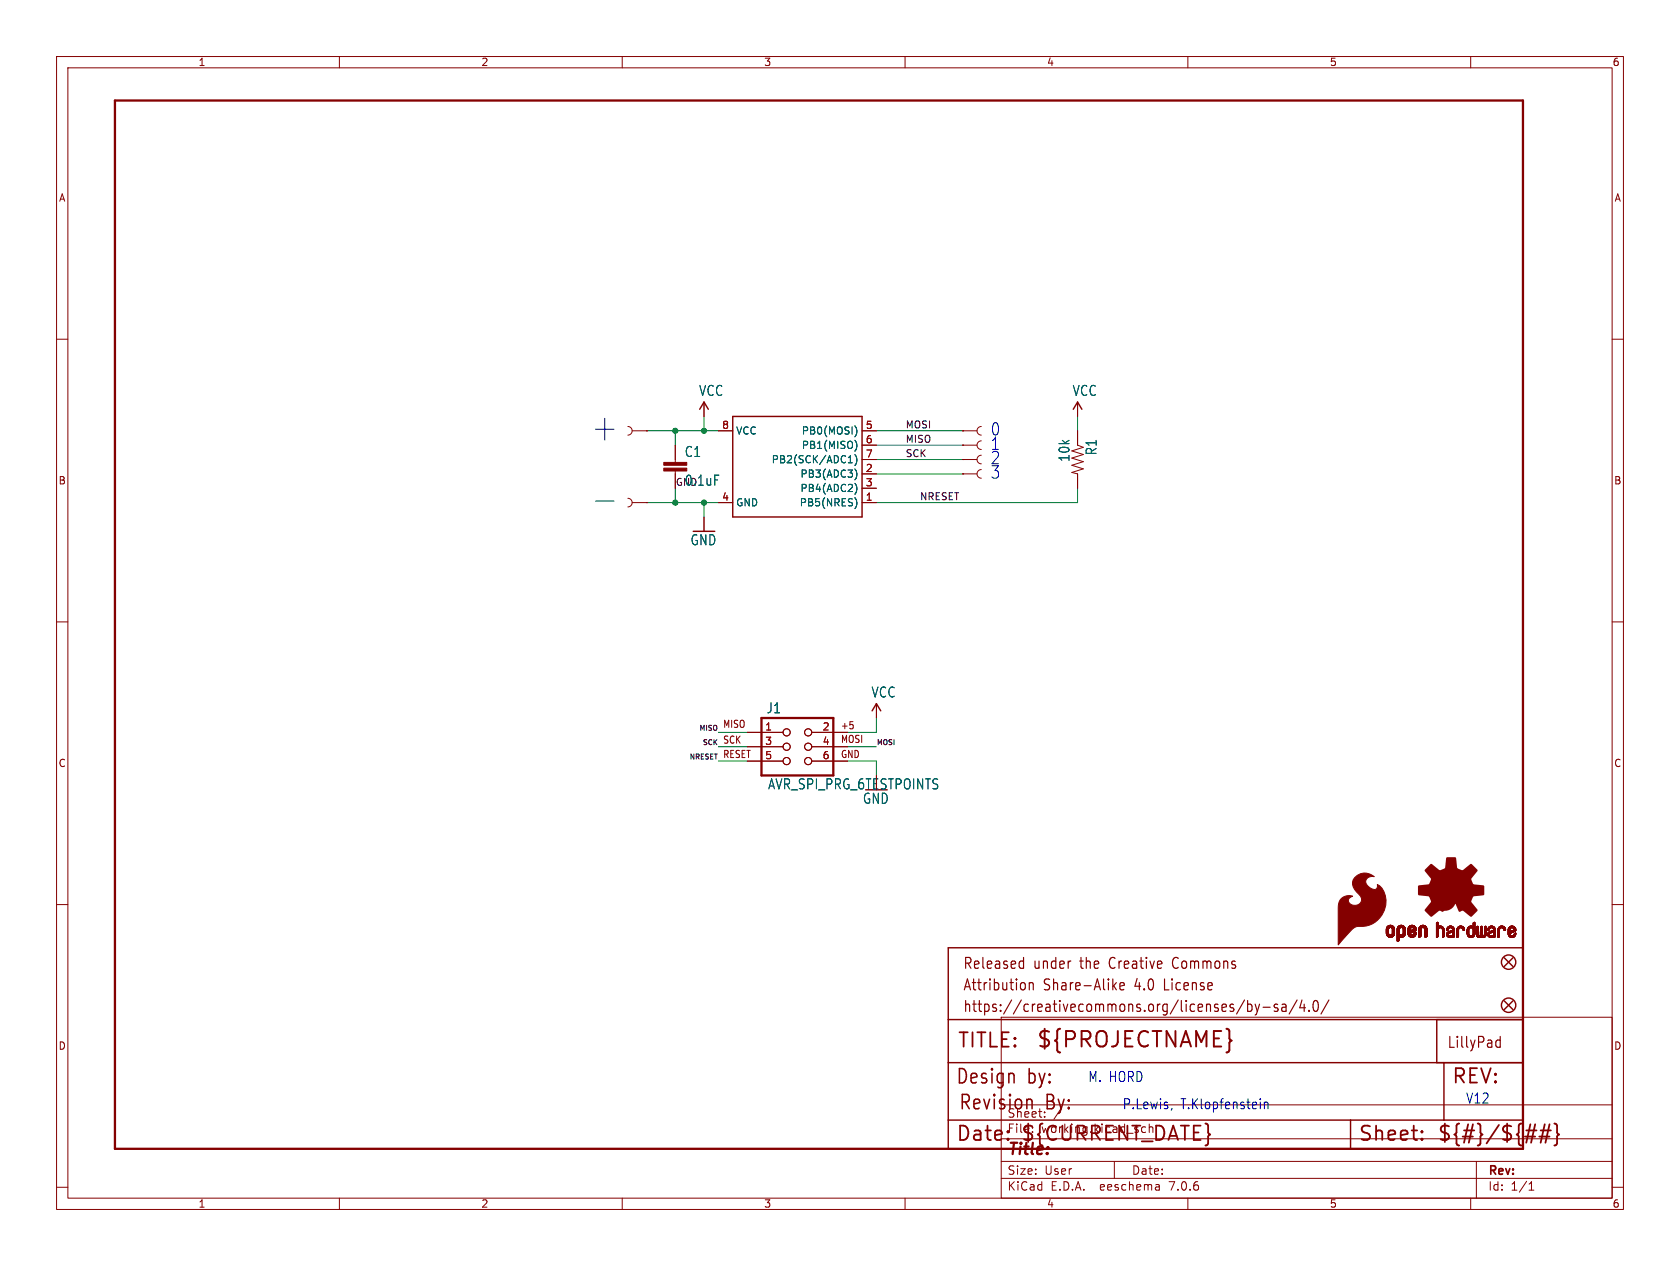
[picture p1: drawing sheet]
<svg xmlns="http://www.w3.org/2000/svg" width="297mm" height="224mm" viewBox="0 0 297 224" stroke-linecap="round" stroke-linejoin="round" font-family="sans-serif">
<defs><g id="words">
<text font-size="7.1" fill="#0000c2" x="104.1" y="78.5">+</text>
<text font-size="3.8" fill="#840000" x="183.1" y="185.7">${PROJECTNAME}</text>
<g font-size="3.5" fill="#840000">
<text x="169.2" y="185.7">TITLE:</text>
<text x="168.9" y="192.1">Design</text>
<text x="169.4" y="196.6">Revision</text>
<text x="181.6" y="192.1">by:</text>
<text x="184.8" y="196.6">By:</text>
<text x="256.5" y="192.1">REV:</text>
<text x="168.9" y="202.2">Date:</text>
<text x="180.3" y="202.2">${CURRENT_DATE}</text>
<text x="240" y="202.2">Sheet:</text>
<text x="254" y="202.2">${#}/${##}</text>
</g>
<g font-size="3" fill="#0000c2">
<text x="175" y="77.2">0</text>
<text x="175" y="82.3">2</text>
<text x="175" y="79.8">1</text>
<text x="175" y="84.8">3</text>
</g>
<text font-size="2.8" fill="#840000" x="178" y="204.8">Title:</text>
<g font-size="2.7" fill="#840000">
<text x="170.2" y="171.7">Released</text>
<text x="182.7" y="171.7">under</text>
<text x="191.1" y="171.7">the</text>
<text x="196.5" y="171.7">Creative</text>
<text x="208" y="171.7">Commons</text>
<text x="170.2" y="175.5">Attribution</text>
<text x="170.2" y="179.3">https://creativecommons.org/licenses/by-sa/4.0/</text>
<text x="184.5" y="175.5">Share-Alike</text>
<text x="200.8" y="175.5">4.0</text>
<text x="206.2" y="175.5">License</text>
<text x="255.8" y="185.6">LillyPad</text>
</g>
<g font-size="2.5" fill="#006464">
<text x="123.5" y="70.2">VCC</text>
<text x="189.5" y="70.2">VCC</text>
<text x="121" y="81">C1</text>
<text x="189.3" y="81.8" transform="rotate(-90 189.3 81.8)">10k</text>
<text x="194.1" y="80.6" transform="rotate(-90 194.1 80.6)">R1</text>
<text x="121" y="86.1">0.1uF</text>
<text x="122" y="96.7">GND</text>
<text x="154" y="123.6">VCC</text>
<text x="135.4" y="126.4">J1</text>
<text x="152.5" y="142.4">GND</text>
</g>
<text font-size="2.5" fill="#840000" x="135.7" y="139.8">AVR_SPI_PRG_6TESTPOINTS</text>
<g font-size="2.5" fill="#0000c2">
<text x="192.3" y="191.5">M. HORD</text>
<text x="198.4" y="196.3">P.Lewis,</text>
<text x="208.7" y="196.3">T.Klopfenstein</text>
<text x="259.1" y="195.3">V12</text>
</g>
<g font-size="2.1" fill="#840000">
<text x="178" y="197.9">Sheet:</text>
<text x="186.2" y="197.9">/</text>
<text x="178" y="200.6">File:</text>
<text x="184.1" y="200.6">working.kicad_sch</text>
<text x="178" y="208">Size:</text>
<text x="184.7" y="208">User</text>
<text x="200" y="208">Date:</text>
<text x="263" y="208.2">Rev:</text>
<text x="178" y="210.8">KiCad</text>
<text x="185.7" y="210.8">E.D.A.</text>
<text x="194.6" y="210.8">eeschema</text>
<text x="207" y="210.8">7.0.6</text>
<text x="263" y="210.8">Id:</text>
<text x="267.1" y="210.8">1/1</text>
</g>
<g font-size="1.8" fill="#840000">
<text x="35" y="11.9">1</text>
<text x="85" y="11.9">2</text>
<text x="135" y="11.9">3</text>
<text x="185" y="11.9">4</text>
<text x="235" y="11.9">5</text>
<text x="285" y="11.9">6</text>
<text x="10.3" y="35.9">A</text>
<text x="285.3" y="35.9">A</text>
<text x="10.3" y="85.9">B</text>
<text x="285.3" y="85.9">B</text>
<text x="127.7" y="128.9">MISO</text>
<text x="127.7" y="131.7">SCK</text>
<text x="148.6" y="129.2">+5</text>
<text x="148.6" y="131.6">MOSI</text>
<text x="10.3" y="135.9">C</text>
<text x="127.7" y="134.3">RESET</text>
<text x="148.6" y="134.3">GND</text>
<text x="285.3" y="135.9">C</text>
<text x="10.3" y="185.9">D</text>
<text x="285.3" y="185.9">D</text>
<text x="35" y="213.8">1</text>
<text x="85" y="213.8">2</text>
<text x="135" y="213.8">3</text>
<text x="185" y="213.8">4</text>
<text x="235" y="213.8">5</text>
<text x="285" y="213.8">6</text>
</g>
<g font-size="1.8" fill="#a90000">
<text x="127.6" y="75.9">8</text>
<text x="153" y="75.9">5</text>
<text x="153" y="83.6">2</text>
<text x="153" y="78.5">6</text>
<text x="153" y="81">7</text>
<text x="127.6" y="88.6">4</text>
<text x="153" y="88.6">1</text>
<text x="153" y="86.1">3</text>
<text x="135.2" y="129.3">1</text>
<text x="135.2" y="131.8">3</text>
<text x="145.3" y="129.3">2</text>
<text x="145.3" y="131.8">4</text>
<text x="135.2" y="134.4">5</text>
<text x="145.3" y="134.4">6</text>
</g>
<g font-size="1.8" fill="#006464">
<text x="130" y="77.1">VCC</text>
<text x="141.6" y="77.1">PB0(MOSI)</text>
<text x="136.3" y="82.1">PB2(SCK/ADC1)</text>
<text x="141.6" y="79.6">PB1(MISO)</text>
<text x="130" y="89.8">GND</text>
<text x="141.3" y="89.8">PB5(NRES)</text>
<text x="141.4" y="84.7">PB3(ADC3)</text>
<text x="141.4" y="87.2">PB4(ADC2)</text>
</g>
<g font-size="1.7" fill="#0f0f0f">
<text x="160" y="75.9">MOSI</text>
<text x="160" y="78.4">MISO</text>
<text x="160" y="80.9">SCK</text>
<text x="162.6" y="88.6">NRESET</text>
</g>
<text font-size="1.7" fill="#006464" x="119.4" y="86">GND</text>
<g font-size="1.2" fill="#0f0f0f">
<text x="123.5" y="129.3">MISO</text>
<text x="124.1" y="131.8">SCK</text>
<text x="154.9" y="131.8">MOSI</text>
<text x="121.8" y="134.4">NRESET</text>
</g>
</g></defs>
<g fill="none" stroke="#840000" stroke-width=".18">
<path d="M10 10h277v203.9h-277zM12 12h273v199.9h-273zM60 10v2M110 10v2M160 10v2M210 10v2M260 10v2M10 60h2M285 60h2M111 75.4a.76 .76 0 0 1 .8 .8 .76 .76 0 0 1-.8 .8M111.8 76.2h2.5M114.3 76.2h.1"/>
<path d="M119.4 78.7v3.1M124.5 71.1v2.6M127 76.2h2.5M152.4 76.2h2.5M152.4 78.7h2.5M170.2 76.2h.1M170.2 78.7h.1M170.2 76.2h2.5M170.2 78.7h2.5M173.5 75.4a.76 .76 0 0 0-.8 .8 .76 .76 0 0 0 .8 .8M173.5 78a.76 .76 0 0 0-.8 .7 .76 .76 0 0 0 .8 .8M190.5 71.1v2.6"/>
<path d="M190.5 76.2v2.5l1 .4-2 .7 2 .6-2 .6 2 .7-2 .6 2 .6-2 .7 1 .2v2.6M111 88.1a.76 .76 0 0 1 .8 .8 .76 .76 0 0 1-.8 .8M111.8 88.9h2.5M114.3 88.9h.1M119.4 83.3v3.1M124.5 91.4v2.6M127 88.9h2.5M152.4 81.3h2.5M152.4 88.9h2.5M152.4 83.8h2.5M152.4 86.4h2.5M170.2 81.3h.1"/>
<path d="M170.2 83.8h.1M170.2 81.3h2.5M170.2 83.8h2.5M173.5 80.5a.76 .76 0 0 0-.8 .8 .76 .76 0 0 0 .8 .7M173.5 83.1a.76 .76 0 0 0-.8 .7 .76 .76 0 0 0 .8 .8M10 110h2M285 110h2M132.1 129.5h6.3M132.1 132.1h6.3M132.1 134.6h6.3M143.5 129.5h6.4M143.5 132.1h6.4"/>
<path d="M143.5 134.6h6.4M150.8 128.3v.5M154.9 124.5v2.5M10 160h2M285 160h2M177 179.9h108v32h-108zM177 195.4h108M10 210h2M60 211.9v2M110 211.9v2M160 211.9v2M177 208.4h108"/>
<path d="M177 205.4h108M177 201.4h108M197 205.4v3M204.9 209.6l.1 .9M205 210.4l-.2 .1M205 209.9h-.2M210 211.9v2M260 211.9v2M261 205.4v6.5M270.3 210.5h.9M270.3 209.4l.4-.4v1.5M285 210h2"/>
<circle cx="139.1" cy="134.6" r=".63"/>
<circle cx="139.1" cy="132.1" r=".63"/>
<circle cx="139.1" cy="129.5" r=".63"/>
<circle cx="142.9" cy="129.5" r=".63"/>
<circle cx="142.9" cy="134.6" r=".63"/>
<circle cx="142.9" cy="132.1" r=".63"/>
</g>
<path d="M181.8 194.4h.4l.3 .4v1.3" fill="none" stroke="#840000" stroke-width=".27"/>
<g fill="#840000" stroke="#840000" stroke-width=".18">
<path d="M239.5 155.2a2.45 2.45 0 0 1 3.4-.1 1.05 1.05 0 0 0-1.4 .5 1.05 1.05 0 0 0 .7 1.4 .75 .75 0 0 0 1.3-.1v-.5a3.8 3.8 0 0 1 .7 5.5 4.3 4.3 0 0 1-4.2 2 4.8 4.8 0 0 0-2.2 1.8l-1.2 1.4v-6.4a1.93 1.93 0 0 1 2.5-2.2 .81 .81 0 0 0-.7 .9 .81 .81 0 0 0 .9 .7 1.09 1.09 0 0 0 1.3-.6 1.09 1.09 0 0 0-.4-1.3 2.08 2.08 0 0 1-.7-3z"/>
<path d="M117.3 82.8h4.1v.5h-4.1z"/>
<path d="M117.3 81.8h4.1v.5h-4.1z"/>
<path d="M245.1 165.1h.4z"/>
<path d="M245.1 165l.4 .1z"/>
<path d="M245.1 165h.4z"/>
<path d="M245.1 164.9l.4 .1z"/>
<path d="M245.1 164.9h.4z"/>
<path d="M245.1 164.8l.4 .1z"/>
<path d="M245.1 164.8h.4z"/>
<path d="M245.1 164.7l.4 .1z"/>
<path d="M245.1 164.7h.4z"/>
<path d="M245.1 164.6l.4 .1z"/>
<path d="M245.1 164.6h.4z"/>
<path d="M245.1 164.5l.4 .1z"/>
<path d="M245.1 164.5h.4z"/>
<path d="M245.1 164.4l.4 .1z"/>
<path d="M245.1 164.4h.4z"/>
<path d="M245.1 164.3l.4 .1z"/>
<path d="M245.1 165.2h.4z"/>
<path d="M245.1 165.1l.4 .1z"/>
<path d="M245.1 164.3h.4z"/>
<path d="M245.1 165.3h.5z"/>
<path d="M245.1 165.3h.4z"/>
<path d="M245.1 165.2l.4 .1z"/>
<path d="M245.1 164.2l.4 .1z"/>
<path d="M245.1 164.2h.4z"/>
<path d="M245.1 164.2h.5z"/>
<path d="M245.1 164.1l.5 .1z"/>
<path d="M245.1 164.1h.5z"/>
<path d="M245.1 165.4h.6z"/>
<path d="M245.1 165.3l.5 .1z"/>
<path d="M245.1 164.1h.6z"/>
<path d="M245.2 165.4h.5z"/>
<path d="M245.2 164.1h.5z"/>
<path d="M245.2 165.4h1.3z"/>
<path d="M245.2 165.4h.6z"/>
<path d="M245.2 164l1.2 .1z"/>
<path d="M245.2 165.4h1.2z"/>
<path d="M245.2 164h1.2z"/>
<path d="M245.2 165.5h1.2z"/>
<path d="M245.2 165.4l1.2 .1z"/>
<path d="M245.2 163.9l1.2 .1z"/>
<path d="M245.2 163.9h1.2z"/>
<path d="M245.3 165.5l1.1 .1z"/>
<path d="M245.3 165.6h1.1z"/>
<path d="M245.3 163.9h1.1z"/>
<path d="M245.3 165.6h1z"/>
<path d="M245.3 163.9h1z"/>
<path d="M245.3 163.8l1 .1z"/>
<path d="M245.3 163.8h1z"/>
<path d="M245.4 165.6l.9 .1z"/>
<path d="M245.4 163.8h.9z"/>
<path d="M245.4 165.7h.8z"/>
<path d="M245.4 163.8h.8z"/>
<path d="M245.4 163.7l.8 .1z"/>
<path d="M245.5 163.7h.7z"/>
<path d="M245.5 165.7h.7z"/>
<path d="M245.5 165.7h.6z"/>
<path d="M245.5 163.7h.6z"/>
<path d="M245.5 165.7l.6 .1z"/>
<path d="M245.6 163.7h.4z"/>
<path d="M245.6 165.8h.4z"/>
<path d="M245.7 163.7h.3z"/>
<path d="M245.7 165.8h.2z"/>
<path d="M245.7 163.7h.2z"/>
<path d="M245.9 164.1h.6z"/>
<path d="M245.9 165.4h.6z"/>
<path d="M246 165.4h.5z"/>
<path d="M246 164.1h.5z"/>
<path d="M246 165.3l.5 .1z"/>
<path d="M246 165.3h.5z"/>
<path d="M246 164.1l.5 .1z"/>
<path d="M246.1 165.3h.4z"/>
<path d="M246.1 164.2h.4z"/>
<path d="M246.1 165.2l.4 .1z"/>
<path d="M246.1 165.2h.4z"/>
<path d="M246.1 164.3h.4z"/>
<path d="M246.1 164.2l.4 .1z"/>
<path d="M246.1 165.1l.4 .1z"/>
<path d="M246.1 165.1h.4z"/>
<path d="M246.1 165l.4 .1z"/>
<path d="M246.1 165h.4z"/>
<path d="M246.1 164.9l.4 .1z"/>
<path d="M246.1 164.9h.4z"/>
<path d="M246.1 164.8l.4 .1z"/>
<path d="M246.1 164.8h.4z"/>
<path d="M246.1 164.7l.4 .1z"/>
<path d="M246.1 164.7h.4z"/>
<path d="M246.1 164.6l.4 .1z"/>
<path d="M246.1 164.6h.4z"/>
<path d="M246.1 164.5l.4 .1z"/>
<path d="M246.1 164.5h.4z"/>
<path d="M246.1 164.4l.4 .1z"/>
<path d="M246.1 164.4h.4z"/>
<path d="M246.1 164.3l.4 .1z"/>
<path d="M247 166.4h.2z"/>
<path d="M247 166.4h.3z"/>
<path d="M247 166.4h.4z"/>
<path d="M247 166.3l.4 .1z"/>
<path d="M247 166.3h.4z"/>
<path d="M247 166.2l.4 .1z"/>
<path d="M247 166.2h.4z"/>
<path d="M247 166.1l.4 .1z"/>
<path d="M247 166.1h.4z"/>
<path d="M247 166l.4 .1z"/>
<path d="M247 166h.4z"/>
<path d="M247 165.9l.4 .1z"/>
<path d="M247 165.9h.4z"/>
<path d="M247 165.8l.4 .1z"/>
<path d="M247 165.8h.4z"/>
<path d="M247 165.7l.4 .1z"/>
<path d="M247 165.7h1z"/>
<path d="M247 165.7h1.1z"/>
<path d="M247 165.7h1.2z"/>
<path d="M247 165.6l1.2 .1z"/>
<path d="M247 165.6h1.2z"/>
<path d="M247 165.6h1.3z"/>
<path d="M247 165.5l1.3 .1z"/>
<path d="M247 165.5h1.3z"/>
<path d="M247 165.4l1.3 .1z"/>
<path d="M247 165.4h1.4z"/>
<path d="M247 165.4h.7z"/>
<path d="M247 165.4h.6z"/>
<path d="M247 165.3l.6 .1z"/>
<path d="M247 165.3h.5z"/>
<path d="M247 165.2l.5 .1z"/>
<path d="M247 165.2h.4z"/>
<path d="M247 165.1l.4 .1z"/>
<path d="M247 165.1h.4z"/>
<path d="M247 165l.4 .1z"/>
<path d="M247 165h.4z"/>
<path d="M247 164.9l.4 .1z"/>
<path d="M247 164.9h.4z"/>
<path d="M247 164.8l.4 .1z"/>
<path d="M247 164.8h.4z"/>
<path d="M247 164.7l.4 .1z"/>
<path d="M247 164.7h.4z"/>
<path d="M247 164.6l.4 .1z"/>
<path d="M247 164.6h.4z"/>
<path d="M247 164.5l.4 .1z"/>
<path d="M247 164.5h.4z"/>
<path d="M247 164.4l.4 .1z"/>
<path d="M247 164.4h.4z"/>
<path d="M247 164.3l.4 .1z"/>
<path d="M247 164.3h.4z"/>
<path d="M247 164.2l.4 .1z"/>
<path d="M247 166.5h.2z"/>
<path d="M247 166.4l.2 .1z"/>
<path d="M247 164.2h.4z"/>
<path d="M247 164.2h.5z"/>
<path d="M247 166.5h.1z"/>
<path d="M247 164.1l.5 .1z"/>
<path d="M247 164.1h.5z"/>
<path d="M247 164.1h.6z"/>
<path d="M247.1 164.1h.5z"/>
<path d="M247.1 164l1.3 .1z"/>
<path d="M247.1 164h1.3z"/>
<path d="M247.1 164h1.2z"/>
<path d="M247.1 163.9l1.2 .1z"/>
<path d="M247.1 163.9h1.2z"/>
<path d="M247.2 163.9h1.1z"/>
<path d="M247.2 163.9h1z"/>
<path d="M247.2 163.8l1 .1z"/>
<path d="M247.2 163.8h1z"/>
<path d="M247.3 163.8h.9z"/>
<path d="M247.3 163.8h.8z"/>
<path d="M247.4 163.8h.7z"/>
<path d="M247.4 163.7l.7 .1z"/>
<path d="M247.4 163.7h.7z"/>
<path d="M247.4 163.7h.6z"/>
<path d="M247.5 165.7l.5 .1z"/>
<path d="M247.5 163.7h.5z"/>
<path d="M247.5 165.8h.4z"/>
<path d="M247.5 163.7h.4z"/>
<path d="M247.6 165.8h.3z"/>
<path d="M247.6 163.7h.3z"/>
<path d="M247.6 163.7h.2z"/>
<path d="M247.6 165.8h.2z"/>
<path d="M247.8 164.1h.6z"/>
<path d="M247.8 165.4h.6z"/>
<path d="M247.9 165.4h.5z"/>
<path d="M247.9 164.1h.5z"/>
<path d="M247.9 165.3l.5 .1z"/>
<path d="M247.9 165.3h.5z"/>
<path d="M248 165.3h.4z"/>
<path d="M248 164.1l.4 .1z"/>
<path d="M248 164.2h.4z"/>
<path d="M248 165.2l.4 .1z"/>
<path d="M248 165.2h.4z"/>
<path d="M248 165.2h.5z"/>
<path d="M248 164.3h.5z"/>
<path d="M248 164.2l.4 .1z"/>
<path d="M248.1 165.2h.4z"/>
<path d="M248.1 164.3h.4z"/>
<path d="M248.1 165.1l.4 .1z"/>
<path d="M248.1 165.1h.4z"/>
<path d="M248.1 164.4h.4z"/>
<path d="M248.1 164.3l.4 .1z"/>
<path d="M248.1 165l.4 .1z"/>
<path d="M248.1 165h.4z"/>
<path d="M248.1 164.9l.4 .1z"/>
<path d="M248.1 164.9h.4z"/>
<path d="M248.1 164.8l.4 .1z"/>
<path d="M248.1 164.8h.4z"/>
<path d="M248.1 164.7l.4 .1z"/>
<path d="M248.1 164.7h.4z"/>
<path d="M248.1 164.6l.4 .1z"/>
<path d="M248.1 164.6h.4z"/>
<path d="M248.1 164.5l.4 .1z"/>
<path d="M248.1 164.5h.4z"/>
<path d="M248.1 164.4l.4 .1z"/>
<path d="M248.9 165.2h.4z"/>
<path d="M248.9 165.1l.4 .1z"/>
<path d="M248.9 165.1h.4z"/>
<path d="M248.9 165.1h.5z"/>
<path d="M248.9 165l.5 .1z"/>
<path d="M248.9 165h.5z"/>
<path d="M248.9 165h.6z"/>
<path d="M248.9 165h.7z"/>
<path d="M248.9 164.9l.7 .1z"/>
<path d="M248.9 164.9h.7z"/>
<path d="M248.9 164.9h.8z"/>
<path d="M248.9 164.9h.9z"/>
<path d="M248.9 164.8l.9 .1z"/>
<path d="M248.9 164.8h.9z"/>
<path d="M248.9 164.8h1z"/>
<path d="M248.9 164.8h1.1z"/>
<path d="M248.9 164.7l1.1 .1z"/>
<path d="M248.9 164.7h1.2z"/>
<path d="M248.9 164.7h1.3z"/>
<path d="M248.9 164.6l1.3 .1z"/>
<path d="M248.9 164.6h1.4z"/>
<path d="M248.9 164.6h.4z"/>
<path d="M248.9 164.5l.4 .1z"/>
<path d="M248.9 164.5h.4z"/>
<path d="M248.9 164.4l.4 .1z"/>
<path d="M248.9 164.4h.4z"/>
<path d="M248.9 164.3l.4 .1z"/>
<path d="M248.9 164.3h.4z"/>
<path d="M248.9 164.2l.4 .1z"/>
<path d="M248.9 165.3h.5z"/>
<path d="M248.9 165.2l.4 .1z"/>
<path d="M248.9 164.2h.4z"/>
<path d="M248.9 164.2h.5z"/>
<path d="M248.9 164.1l.5 .1z"/>
<path d="M248.9 164.1h.5z"/>
<path d="M249 165.3l.5 .1z"/>
<path d="M249 164.1h.4z"/>
<path d="M249 164.1h.5z"/>
<path d="M249 165.4h.5z"/>
<path d="M249 165.4h1.3z"/>
<path d="M249 165.4h.6z"/>
<path d="M249 164.1h.6z"/>
<path d="M249 164l1.3 .1z"/>
<path d="M249 164h1.3z"/>
<path d="M249 165.5h1.2z"/>
<path d="M249 165.4l1.2 .1z"/>
<path d="M249 164h1.2z"/>
<path d="M249.1 165.5h1.1z"/>
<path d="M249.1 164h1.1z"/>
<path d="M249.1 163.9l1.1 .1z"/>
<path d="M249.1 165.5l1.1 .1z"/>
<path d="M249.1 163.9h1.1z"/>
<path d="M249.1 165.6h1.1z"/>
<path d="M249.1 165.6h1z"/>
<path d="M249.1 163.9h1z"/>
<path d="M249.2 165.6h.9z"/>
<path d="M249.2 163.8l.9 .1z"/>
<path d="M249.2 163.8h.9z"/>
<path d="M249.2 165.6l.9 .1z"/>
<path d="M249.2 165.7h.9z"/>
<path d="M249.2 165.7h.8z"/>
<path d="M249.2 163.8h.8z"/>
<path d="M249.3 165.7h.7z"/>
<path d="M249.3 163.8h.7z"/>
<path d="M249.3 163.7l.7 .1z"/>
<path d="M249.3 163.7h.7z"/>
<path d="M249.3 163.7h.6z"/>
<path d="M249.3 165.7h.6z"/>
<path d="M249.4 163.7h.5z"/>
<path d="M249.4 165.7l.5 .1z"/>
<path d="M249.4 164.6h.9z"/>
<path d="M249.4 163.7h.4z"/>
<path d="M249.4 165.8h.4z"/>
<path d="M249.5 163.7h.3z"/>
<path d="M249.5 165.8h.3z"/>
<path d="M249.5 164.6h.8z"/>
<path d="M249.5 165.8h.2z"/>
<path d="M249.5 164.5l.8 .1z"/>
<path d="M249.5 163.7h.2z"/>
<path d="M249.5 164.5h.8z"/>
<path d="M249.6 164.5h.7z"/>
<path d="M249.7 164.5h.6z"/>
<path d="M249.7 164.1h.6z"/>
<path d="M249.7 165.4h.6z"/>
<path d="M249.8 165.4h.5z"/>
<path d="M249.8 164.4l.5 .1z"/>
<path d="M249.8 164.4h.5z"/>
<path d="M249.8 164.1h.5z"/>
<path d="M249.8 165.3l.5 .1z"/>
<path d="M249.8 165.3h.5z"/>
<path d="M249.9 165.3h.4z"/>
<path d="M249.9 164.1l.4 .1z"/>
<path d="M249.9 164.4h.4z"/>
<path d="M249.9 164.2h.4z"/>
<path d="M249.9 165.2l.4 .1z"/>
<path d="M249.9 165.2h.4z"/>
<path d="M249.9 164.3l.4 .1z"/>
<path d="M249.9 164.3h.4z"/>
<path d="M249.9 164.2l.4 .1z"/>
<path d="M250 165.2h.3z"/>
<path d="M250 165.1l.3 .1z"/>
<path d="M250 165.1h.3z"/>
<path d="M250 165l.3 .1z"/>
<path d="M250 165h.3z"/>
<path d="M250.1 165h.2z"/>
<path d="M250.1 164.9l.2 .1z"/>
<path d="M250.1 164.9h.2z"/>
<path d="M250.2 164.9h.1z"/>
<path d="M250.8 165.7h.3z"/>
<path d="M250.8 165.7h.4z"/>
<path d="M250.8 165.6l.4 .1z"/>
<path d="M250.8 165.6h.4z"/>
<path d="M250.8 165.5l.4 .1z"/>
<path d="M250.8 165.5h.4z"/>
<path d="M250.8 165.4l.4 .1z"/>
<path d="M250.8 165.4h.4z"/>
<path d="M250.8 165.3l.4 .1z"/>
<path d="M250.8 165.3h.4z"/>
<path d="M250.8 165.2l.4 .1z"/>
<path d="M250.8 165.2h.4z"/>
<path d="M250.8 165.1l.4 .1z"/>
<path d="M250.8 165.1h.4z"/>
<path d="M250.8 165l.4 .1z"/>
<path d="M250.8 165h.4z"/>
<path d="M250.8 164.9l.4 .1z"/>
<path d="M250.8 164.9h.4z"/>
<path d="M250.8 164.8l.4 .1z"/>
<path d="M250.8 164.8h.4z"/>
<path d="M250.8 164.7l.4 .1z"/>
<path d="M250.8 164.7h.4z"/>
<path d="M250.8 164.6l.4 .1z"/>
<path d="M250.8 164.6h.4z"/>
<path d="M250.8 164.5l.4 .1z"/>
<path d="M250.8 164.5h.4z"/>
<path d="M250.8 164.4l.4 .1z"/>
<path d="M250.8 164.4h.4z"/>
<path d="M250.8 164.3l.4 .1z"/>
<path d="M250.8 164.3h.4z"/>
<path d="M250.8 165.7h.2z"/>
<path d="M250.8 164.2l.5 .1z"/>
<path d="M250.8 165.7l.2 .1z"/>
<path d="M250.8 164.2h.5z"/>
<path d="M250.9 164.2h.4z"/>
<path d="M250.9 164.1l.4 .1z"/>
<path d="M250.9 164.1h.4z"/>
<path d="M250.9 164.1h.5z"/>
<path d="M250.9 164.1h.6z"/>
<path d="M250.9 164l1.3 .1z"/>
<path d="M250.9 164h1.3z"/>
<path d="M250.9 164h1.2z"/>
<path d="M251 164h1.1z"/>
<path d="M251 163.9l1.1 .1z"/>
<path d="M251 163.9h1.1z"/>
<path d="M251 163.8l1.1 .1z"/>
<path d="M251.1 163.8h.9z"/>
<path d="M251.1 163.8h.8z"/>
<path d="M251.2 163.8h.7z"/>
<path d="M251.2 163.7l.7 .1z"/>
<path d="M251.2 163.7h.7z"/>
<path d="M251.2 163.7h.6z"/>
<path d="M251.3 163.7h.5z"/>
<path d="M251.4 163.7h.3z"/>
<path d="M251.5 163.7h.2z"/>
<path d="M251.6 164.1h.6z"/>
<path d="M251.7 164.1h.5z"/>
<path d="M251.8 164.1h.4z"/>
<path d="M251.8 164.1l.4 .1z"/>
<path d="M251.8 164.2h.4z"/>
<path d="M251.8 164.2h.5z"/>
<path d="M251.9 164.2l.4 .1z"/>
<path d="M251.9 164.3h.4z"/>
<path d="M251.9 165.7h.3z"/>
<path d="M251.9 165.7h.4z"/>
<path d="M251.9 165.6l.4 .1z"/>
<path d="M251.9 165.6h.4z"/>
<path d="M251.9 165.5l.4 .1z"/>
<path d="M251.9 165.5h.4z"/>
<path d="M251.9 165.4l.4 .1z"/>
<path d="M251.9 165.4h.4z"/>
<path d="M251.9 165.3l.4 .1z"/>
<path d="M251.9 165.3h.4z"/>
<path d="M251.9 165.2l.4 .1z"/>
<path d="M251.9 165.2h.4z"/>
<path d="M251.9 165.1l.4 .1z"/>
<path d="M251.9 165.1h.4z"/>
<path d="M251.9 165l.4 .1z"/>
<path d="M251.9 165h.4z"/>
<path d="M251.9 164.9l.4 .1z"/>
<path d="M251.9 164.9h.4z"/>
<path d="M251.9 164.8l.4 .1z"/>
<path d="M251.9 164.8h.4z"/>
<path d="M251.9 164.7l.4 .1z"/>
<path d="M251.9 164.7h.4z"/>
<path d="M251.9 164.6l.4 .1z"/>
<path d="M251.9 164.6h.4z"/>
<path d="M251.9 164.5l.4 .1z"/>
<path d="M251.9 164.5h.4z"/>
<path d="M251.9 164.4l.4 .1z"/>
<path d="M251.9 164.4h.4z"/>
<path d="M251.9 164.3l.4 .1z"/>
<path d="M251.9 165.7h.2z"/>
<path d="M251.9 165.7l.2 .1z"/>
<path d="M251.9 165.8h.1z"/>
<path d="M253.9 165.8h.2z"/>
<path d="M253.9 165.7l.2 .1z"/>
<path d="M253.9 163.3h.3z"/>
<path d="M253.9 165.8h.1z"/>
<path d="M253.9 165.7h.3z"/>
<path d="M253.9 165.6l.3 .1z"/>
<path d="M253.9 165.6h.3z"/>
<path d="M253.9 165.5l.3 .1z"/>
<path d="M253.9 165.5h.3z"/>
<path d="M253.9 165.4l.3 .1z"/>
<path d="M253.9 165.4h.3z"/>
<path d="M253.9 165.3l.3 .1z"/>
<path d="M253.9 165.3h.3z"/>
<path d="M253.9 165.2l.3 .1z"/>
<path d="M253.9 165.2h.3z"/>
<path d="M253.9 165.1l.3 .1z"/>
<path d="M253.9 165.1h.3z"/>
<path d="M253.9 165l.3 .1z"/>
<path d="M253.9 165h.3z"/>
<path d="M253.9 164.9l.3 .1z"/>
<path d="M253.9 164.9h.3z"/>
<path d="M253.9 164.8l.3 .1z"/>
<path d="M253.9 164.8h.3z"/>
<path d="M253.9 164.7l.3 .1z"/>
<path d="M253.9 164.7h.3z"/>
<path d="M253.9 164.6l.3 .1z"/>
<path d="M253.9 164.6h.3z"/>
<path d="M253.9 164.5l.3 .1z"/>
<path d="M253.9 164.5h.3z"/>
<path d="M253.9 164.4l.3 .1z"/>
<path d="M253.9 164.4h.3z"/>
<path d="M253.9 164.3l.3 .1z"/>
<path d="M253.9 164.3h.3z"/>
<path d="M253.9 164.3h.4z"/>
<path d="M253.9 164.2l.4 .1z"/>
<path d="M253.9 164.2h.4z"/>
<path d="M253.9 164.2h.5z"/>
<path d="M253.9 164.1l.5 .1z"/>
<path d="M253.9 164.1h.5z"/>
<path d="M253.9 164.1h.6z"/>
<path d="M253.9 164.1h.7z"/>
<path d="M253.9 164.1h1.3z"/>
<path d="M253.9 164.1h1.2z"/>
<path d="M253.9 164l1.2 .1z"/>
<path d="M253.9 164h1.2z"/>
<path d="M253.9 164h1.1z"/>
<path d="M253.9 163.9l1.1 .1z"/>
<path d="M253.9 163.9h1.1z"/>
<path d="M253.9 163.9h1z"/>
<path d="M253.9 163.9h.3z"/>
<path d="M253.9 163.8l.3 .1z"/>
<path d="M253.9 163.8h.3z"/>
<path d="M253.9 163.7l.3 .1z"/>
<path d="M253.9 163.7h.3z"/>
<path d="M253.9 163.6l.3 .1z"/>
<path d="M253.9 163.6h.3z"/>
<path d="M253.9 163.5l.3 .1z"/>
<path d="M253.9 163.5h.3z"/>
<path d="M253.9 163.4l.3 .1z"/>
<path d="M253.9 163.4h.3z"/>
<path d="M253.9 163.3l.3 .1z"/>
<path d="M253.9 163.2l.3 .1z"/>
<path d="M254 163.2h.2z"/>
<path d="M254.1 163.1l.1 .1z"/>
<path d="M254.3 163.9h.6z"/>
<path d="M254.4 163.8l.5 .1z"/>
<path d="M254.4 163.8h.5z"/>
<path d="M254.4 163.8h.4z"/>
<path d="M254.6 163.8h.1z"/>
<path d="M254.7 164.1h.5z"/>
<path d="M254.8 164.1h.4z"/>
<path d="M254.8 164.1l.4 .1z"/>
<path d="M254.8 164.2h.4z"/>
<path d="M254.9 164.2h.3z"/>
<path d="M254.9 164.2h.4z"/>
<path d="M254.9 164.3h.4z"/>
<path d="M254.9 164.2l.4 .1z"/>
<path d="M255 164.3h.3z"/>
<path d="M255 164.4h.3z"/>
<path d="M255 164.3l.3 .1z"/>
<path d="M255 164.5h.3z"/>
<path d="M255 164.4l.3 .1z"/>
<path d="M255 165.8h.1z"/>
<path d="M255 165.8h.2z"/>
<path d="M255 165.7l.2 .1z"/>
<path d="M255 165.7h.2z"/>
<path d="M255 165.7h.3z"/>
<path d="M255 165.6l.3 .1z"/>
<path d="M255 165.6h.3z"/>
<path d="M255 165.5l.3 .1z"/>
<path d="M255 165.5h.3z"/>
<path d="M255 165.4l.3 .1z"/>
<path d="M255 165.4h.3z"/>
<path d="M255 165.3l.3 .1z"/>
<path d="M255 165.3h.3z"/>
<path d="M255 165.2l.3 .1z"/>
<path d="M255 165.2h.3z"/>
<path d="M255 165.1l.3 .1z"/>
<path d="M255 165.1h.3z"/>
<path d="M255 165l.3 .1z"/>
<path d="M255 165h.3z"/>
<path d="M255 164.9l.3 .1z"/>
<path d="M255 164.9h.3z"/>
<path d="M255 164.8l.3 .1z"/>
<path d="M255 164.8h.3z"/>
<path d="M255 164.7l.3 .1z"/>
<path d="M255 164.7h.3z"/>
<path d="M255 164.6l.3 .1z"/>
<path d="M255 164.6h.3z"/>
<path d="M255 164.5l.3 .1z"/>
<path d="M255.7 165.4h.4z"/>
<path d="M255.7 165.3l.4 .1z"/>
<path d="M255.7 165.3h.4z"/>
<path d="M255.7 165.3h.3z"/>
<path d="M255.7 165.2l.3 .1z"/>
<path d="M255.7 165.2h.3z"/>
<path d="M255.7 165.2h.4z"/>
<path d="M255.7 164.6h.2z"/>
<path d="M255.7 164.5l.3 .1z"/>
<path d="M255.7 164.5h.3z"/>
<path d="M255.7 164.4l.3 .1z"/>
<path d="M255.7 164.4h.3z"/>
<path d="M255.8 165.4h.3z"/>
<path d="M255.8 165.2h.3z"/>
<path d="M255.8 165.1l.3 .1z"/>
<path d="M255.8 165.1h.3z"/>
<path d="M255.8 164.6h.1z"/>
<path d="M255.8 164.4h.2z"/>
<path d="M255.8 165.5h.3z"/>
<path d="M255.8 165.4l.3 .1z"/>
<path d="M255.8 165.1h.4z"/>
<path d="M255.8 164.4h.3z"/>
<path d="M255.8 164.3l.3 .1z"/>
<path d="M255.8 164.3h.3z"/>
<path d="M255.8 165.5h.4z"/>
<path d="M255.8 165l.5 .1z"/>
<path d="M255.8 165h.5z"/>
<path d="M255.8 164.2l.3 .1z"/>
<path d="M255.8 164.2h.3z"/>
<path d="M255.8 165.5l.8 .1z"/>
<path d="M255.8 165.5h.5z"/>
<path d="M255.8 164.2h.4z"/>
<path d="M255.8 165.6h.8z"/>
<path d="M255.8 165h.6z"/>
<path d="M255.8 164.1l.4 .1z"/>
<path d="M255.9 165.6h.7z"/>
<path d="M255.9 165h.6z"/>
<path d="M255.9 164.9l.6 .1z"/>
<path d="M255.9 164.1h.3z"/>
<path d="M255.9 164.1h.4z"/>
<path d="M255.9 164.9h.6z"/>
<path d="M255.9 164.1h.5z"/>
<path d="M255.9 165.6l.7 .1z"/>
<path d="M255.9 164.1h1.1z"/>
<path d="M255.9 165.7h.7z"/>
<path d="M255.9 164.9h.7z"/>
<path d="M255.9 164l1.1 .1z"/>
<path d="M255.9 164h1z"/>
<path d="M256 165.7h.6z"/>
<path d="M256 164.9h.7z"/>
<path d="M256 164h.9z"/>
<path d="M256 164.8l.7 .1z"/>
<path d="M256 163.9l.9 .1z"/>
<path d="M256 164.8h1.1z"/>
<path d="M256 163.9h.8z"/>
<path d="M256 165.7l.6 .1z"/>
<path d="M256.1 163.9h.7z"/>
<path d="M256.1 164.8h1z"/>
<path d="M256.1 165.8h.5z"/>
<path d="M256.1 163.9h.6z"/>
<path d="M256.2 165.8h.4z"/>
<path d="M256.2 164.8h.9z"/>
<path d="M256.2 163.8l.5 .1z"/>
<path d="M256.2 163.8h.5z"/>
<path d="M256.2 164.7l.9 .1z"/>
<path d="M256.2 163.8h.4z"/>
<path d="M256.3 164.7h.8z"/>
<path d="M256.4 165.5h.2z"/>
<path d="M256.4 164.7h.7z"/>
<path d="M256.4 163.8h.1z"/>
<path d="M256.4 164.6l.7 .1z"/>
<path d="M256.5 164.1h.5z"/>
<path d="M256.5 164.6h.6z"/>
<path d="M256.6 164.6h.5z"/>
<path d="M256.6 164.1h.4z"/>
<path d="M256.6 164.1l.4 .1z"/>
<path d="M256.6 164.2h.4z"/>
<path d="M256.7 164.2h.3z"/>
<path d="M256.7 164.6h.4z"/>
<path d="M256.7 164.2h.4z"/>
<path d="M256.7 164.5l.4 .1z"/>
<path d="M256.7 164.5h.4z"/>
<path d="M256.7 164.2l.4 .1z"/>
<path d="M256.8 164.5h.3z"/>
<path d="M256.8 164.3h.3z"/>
<path d="M256.8 164.8l.3 .1z"/>
<path d="M256.8 164.9h.3z"/>
<path d="M256.8 164.4h.3z"/>
<path d="M256.8 164.3l.3 .1z"/>
<path d="M256.8 165.8h.2z"/>
<path d="M256.8 165.7l.2 .1z"/>
<path d="M256.8 165.7h.3z"/>
<path d="M256.8 165.6l.3 .1z"/>
<path d="M256.8 165.6h.3z"/>
<path d="M256.8 165.5l.3 .1z"/>
<path d="M256.8 165.5h.3z"/>
<path d="M256.8 165.4l.3 .1z"/>
<path d="M256.8 165.4h.3z"/>
<path d="M256.8 165.3l.3 .1z"/>
<path d="M256.8 165.3h.3z"/>
<path d="M256.8 165.2l.3 .1z"/>
<path d="M256.8 165.2h.3z"/>
<path d="M256.8 165.1l.3 .1z"/>
<path d="M256.8 165.1h.3z"/>
<path d="M256.8 165l.3 .1z"/>
<path d="M256.8 165h.3z"/>
<path d="M256.8 164.9l.3 .1z"/>
<path d="M256.8 164.4l.3 .1z"/>
<path d="M256.8 165.8h.1z"/>
<path d="M257.6 165.8h.1z"/>
<path d="M257.6 165.7l.1 .1z"/>
<path d="M257.6 165.7h.2z"/>
<path d="M257.6 165.6l.3 .1z"/>
<path d="M257.6 165.6h.3z"/>
<path d="M257.6 165.5l.3 .1z"/>
<path d="M257.6 165.5h.3z"/>
<path d="M257.6 165.4l.3 .1z"/>
<path d="M257.6 165.4h.3z"/>
<path d="M257.6 165.3l.3 .1z"/>
<path d="M257.6 165.3h.3z"/>
<path d="M257.6 165.2l.3 .1z"/>
<path d="M257.6 165.2h.3z"/>
<path d="M257.6 165.1l.3 .1z"/>
<path d="M257.6 165.1h.3z"/>
<path d="M257.6 165l.3 .1z"/>
<path d="M257.6 165h.3z"/>
<path d="M257.6 164.9l.3 .1z"/>
<path d="M257.6 164.9h.3z"/>
<path d="M257.6 164.8l.3 .1z"/>
<path d="M257.6 164.8h.3z"/>
<path d="M257.6 164.7l.3 .1z"/>
<path d="M257.6 164.7h.3z"/>
<path d="M257.6 164.6l.3 .1z"/>
<path d="M257.6 164.6h.3z"/>
<path d="M257.6 164.5l.3 .1z"/>
<path d="M257.6 164.5h.3z"/>
<path d="M257.6 164.4l.3 .1z"/>
<path d="M257.6 164.4h.3z"/>
<path d="M257.6 164.3l.3 .1z"/>
<path d="M257.6 164.3h.3z"/>
<path d="M257.6 164.2l.3 .1z"/>
<path d="M257.6 164.2h.3z"/>
<path d="M257.6 164.2h.4z"/>
<path d="M257.6 164.1l.4 .1z"/>
<path d="M257.7 164.1h.4z"/>
<path d="M257.7 164.1h.5z"/>
<path d="M257.7 164.1h1.1z"/>
<path d="M257.7 164l1.1 .1z"/>
<path d="M257.7 164h1.1z"/>
<path d="M257.7 164h1z"/>
<path d="M257.8 164h.9z"/>
<path d="M257.8 163.9l.9 .1z"/>
<path d="M257.8 163.9h.9z"/>
<path d="M257.8 163.9h.8z"/>
<path d="M257.9 163.9h.7z"/>
<path d="M258 163.9h.5z"/>
<path d="M258 163.8l.5 .1z"/>
<path d="M258 163.8h.5z"/>
<path d="M258.1 163.8h.3z"/>
<path d="M258.2 163.8h.1z"/>
<path d="M258.3 164.1h.5z"/>
<path d="M258.4 164.1h.4z"/>
<path d="M258.5 164.1l.3 .1z"/>
<path d="M258.5 164.2h.3z"/>
<path d="M258.5 164.2h.4z"/>
<path d="M258.6 164.2l.3 .1z"/>
<path d="M258.6 164.2h.3z"/>
<path d="M258.6 164.3h.3z"/>
<path d="M258.6 164.3l.3 .1z"/>
<path d="M258.6 164.4h.3z"/>
<path d="M258.6 164.5h.3z"/>
<path d="M258.6 164.4l.3 .1z"/>
<path d="M258.7 164.5h.1z"/>
<path d="M258.7 164.5h.2z"/>
<path d="M258.7 164.5l.1 .1z"/>
<path d="M259.4 165.1h.3z"/>
<path d="M259.4 165l.3 .1z"/>
<path d="M259.4 165h.3z"/>
<path d="M259.4 164.9l.3 .1z"/>
<path d="M259.4 164.9h.3z"/>
<path d="M259.4 164.8l.3 .1z"/>
<path d="M259.4 164.8h.3z"/>
<path d="M259.4 164.7l.3 .1z"/>
<path d="M259.4 164.7h.3z"/>
<path d="M259.4 164.6l.3 .1z"/>
<path d="M259.4 164.6h.3z"/>
<path d="M259.4 164.5l.3 .1z"/>
<path d="M259.4 164.5h.3z"/>
<path d="M259.4 165.2h.3z"/>
<path d="M259.4 165.1l.3 .1z"/>
<path d="M259.4 164.4l.3 .1z"/>
<path d="M259.4 164.4h.3z"/>
<path d="M259.4 165.2l.3 .1z"/>
<path d="M259.4 165.3h.3z"/>
<path d="M259.4 164.3l.3 .1z"/>
<path d="M259.4 164.3h.3z"/>
<path d="M259.4 165.4h.3z"/>
<path d="M259.4 165.3l.3 .1z"/>
<path d="M259.4 165.4h.4z"/>
<path d="M259.4 164.2l.3 .1z"/>
<path d="M259.4 164.2h.3z"/>
<path d="M259.4 164.2h.4z"/>
<path d="M259.4 165.4l.4 .1z"/>
<path d="M259.4 165.5h.4z"/>
<path d="M259.5 165.5h.4z"/>
<path d="M259.5 164.1l.3 .1z"/>
<path d="M259.5 164.1h.4z"/>
<path d="M259.5 165.5h.5z"/>
<path d="M259.5 165.5l1.1 .1z"/>
<path d="M259.5 164.1h.5z"/>
<path d="M259.5 165.6h1.1z"/>
<path d="M259.5 164.1h1.2z"/>
<path d="M259.5 164l1.2 .1z"/>
<path d="M259.5 164h1.2z"/>
<path d="M259.6 165.6h.9z"/>
<path d="M259.6 164h1.1z"/>
<path d="M259.6 165.6l.9 .1z"/>
<path d="M259.6 165.7h.9z"/>
<path d="M259.6 163.9l1.1 .1z"/>
<path d="M259.6 163.9h1.1z"/>
<path d="M259.7 165.7h.8z"/>
<path d="M259.7 163.9h1z"/>
<path d="M259.7 165.7h.7z"/>
<path d="M259.7 165.7l.7 .1z"/>
<path d="M259.7 163.9h.7z"/>
<path d="M259.8 165.8h.6z"/>
<path d="M259.8 165.8h.5z"/>
<path d="M259.8 163.9h.5z"/>
<path d="M259.8 163.8l.5 .1z"/>
<path d="M259.8 163.8h.5z"/>
<path d="M259.9 163.8h.3z"/>
<path d="M260 163.8h.1z"/>
<path d="M260.1 164.1h.6z"/>
<path d="M260.1 165.5h.5z"/>
<path d="M260.2 165.5h.4z"/>
<path d="M260.2 164.1h.5z"/>
<path d="M260.3 165.5h.4z"/>
<path d="M260.3 164.1l.4 .1z"/>
<path d="M260.3 165.4l.4 .1z"/>
<path d="M260.3 164.2h.4z"/>
<path d="M260.3 165.4h.4z"/>
<path d="M260.4 165.4h.3z"/>
<path d="M260.4 164.2l.3 .1z"/>
<path d="M260.4 164.2h.3z"/>
<path d="M260.4 164.3h.3z"/>
<path d="M260.4 165.3l.3 .1z"/>
<path d="M260.4 165.3h.3z"/>
<path d="M260.4 163.9h.3z"/>
<path d="M260.4 163.8l.3 .1z"/>
<path d="M260.4 165.2l.3 .1z"/>
<path d="M260.4 165.2h.3z"/>
<path d="M260.4 165.1h.3z"/>
<path d="M260.4 165l.3 .1z"/>
<path d="M260.4 165h.3z"/>
<path d="M260.4 164.9l.3 .1z"/>
<path d="M260.4 164.9h.3z"/>
<path d="M260.4 164.8h.3z"/>
<path d="M260.4 164.7l.3 .1z"/>
<path d="M260.4 164.7h.3z"/>
<path d="M260.4 164.6h.3z"/>
<path d="M260.4 164.5h.3z"/>
<path d="M260.4 164.4l.3 .1z"/>
<path d="M260.4 164.4h.3z"/>
<path d="M260.4 164.3l.3 .1z"/>
<path d="M260.4 163.8h.3z"/>
<path d="M260.4 163.7l.3 .1z"/>
<path d="M260.4 163.7h.3z"/>
<path d="M260.4 163.6l.3 .1z"/>
<path d="M260.4 163.6h.3z"/>
<path d="M260.4 163.5h.3z"/>
<path d="M260.4 163.4h.3z"/>
<path d="M260.4 163.3h.3z"/>
<path d="M260.4 165.1l.3 .1z"/>
<path d="M260.4 164.8l.3 .1z"/>
<path d="M260.4 164.6l.3 .1z"/>
<path d="M260.4 164.5l.3 .1z"/>
<path d="M260.4 163.5l.3 .1z"/>
<path d="M260.4 163.4l.3 .1z"/>
<path d="M260.4 163.3l.3 .1z"/>
<path d="M260.4 163.2l.3 .1z"/>
<path d="M260.4 163.2h.3z"/>
<path d="M260.5 163.2h.2z"/>
<path d="M260.6 163.2h.1z"/>
<path d="M260.6 163.1l.1 .1z"/>
<path d="M261 165.3h.3z"/>
<path d="M261 165.2l.3 .1z"/>
<path d="M261 165.2h.3z"/>
<path d="M261 165.1l.3 .1z"/>
<path d="M261 165.1h.3z"/>
<path d="M261 165l.3 .1z"/>
<path d="M261 165h.3z"/>
<path d="M261 164.9l.3 .1z"/>
<path d="M261 164.9h.3z"/>
<path d="M261 164.8l.3 .1z"/>
<path d="M261 164.8h.3z"/>
<path d="M261 164.7l.3 .1z"/>
<path d="M261 164.7h.3z"/>
<path d="M261 164.6l.3 .1z"/>
<path d="M261 164.6h.3z"/>
<path d="M261 164.5l.3 .1z"/>
<path d="M261 164.5h.3z"/>
<path d="M261 164.4l.3 .1z"/>
<path d="M261 164.4h.3z"/>
<path d="M261 164.3l.3 .1z"/>
<path d="M261 164.3h.3z"/>
<path d="M261 164.2l.3 .1z"/>
<path d="M261 164.2h.3z"/>
<path d="M261 164.1l.3 .1z"/>
<path d="M261 164.1h.3z"/>
<path d="M261 164l.3 .1z"/>
<path d="M261 164h.3z"/>
<path d="M261 165.5h.4z"/>
<path d="M261 165.4l.4 .1z"/>
<path d="M261 165.4h.3z"/>
<path d="M261 165.3l.3 .1z"/>
<path d="M261 163.9l.3 .1z"/>
<path d="M261 163.9h.3z"/>
<path d="M261.1 165.5h1.6z"/>
<path d="M261.1 165.5h.3z"/>
<path d="M261.1 163.9h.2z"/>
<path d="M261.1 165.6h1.6z"/>
<path d="M261.1 165.5l1.6 .1z"/>
<path d="M261.1 165.6h1.5z"/>
<path d="M261.1 165.6l1.5 .1z"/>
<path d="M261.1 165.7h1.5z"/>
<path d="M261.2 165.7h1.4z"/>
<path d="M261.2 163.9h.1z"/>
<path d="M261.2 165.7h1.3z"/>
<path d="M261.2 163.8l.1 .1z"/>
<path d="M261.2 163.8h.1z"/>
<path d="M261.2 165.7h.6z"/>
<path d="M261.2 165.7l.6 .1z"/>
<path d="M261.3 165.8h.5z"/>
<path d="M261.3 165.8h.4z"/>
<path d="M261.6 165.5h.6z"/>
<path d="M261.6 165.5h.5z"/>
<path d="M261.7 165.5h.4z"/>
<path d="M261.7 165.4l.4 .1z"/>
<path d="M261.7 165.4h.3z"/>
<path d="M261.7 165.3l.3 .1z"/>
<path d="M261.7 165.3h.3z"/>
<path d="M261.7 165.2h.3z"/>
<path d="M261.7 165.1l.3 .1z"/>
<path d="M261.7 165.1h.3z"/>
<path d="M261.7 165h.3z"/>
<path d="M261.7 164.9l.3 .1z"/>
<path d="M261.7 164.9h.3z"/>
<path d="M261.7 165.2l.3 .1z"/>
<path d="M261.7 165l.3 .1z"/>
<path d="M261.7 164.8l.3 .1z"/>
<path d="M261.7 164.8h.3z"/>
<path d="M261.7 164.7l.3 .1z"/>
<path d="M261.7 164.7h.3z"/>
<path d="M261.7 164.6l.3 .1z"/>
<path d="M261.7 164.6h.3z"/>
<path d="M261.7 164.5l.3 .1z"/>
<path d="M261.7 164.5h.3z"/>
<path d="M261.7 164.4l.3 .1z"/>
<path d="M261.7 164.4h.3z"/>
<path d="M261.7 164.3l.3 .1z"/>
<path d="M261.7 164.3h.3z"/>
<path d="M261.7 164.2l.3 .1z"/>
<path d="M261.7 164.2h.3z"/>
<path d="M261.7 164.1l.3 .1z"/>
<path d="M261.7 164.1h.3z"/>
<path d="M261.7 164l.3 .1z"/>
<path d="M261.7 164h.3z"/>
<path d="M261.7 163.9l.3 .1z"/>
<path d="M261.7 163.9h.3z"/>
<path d="M261.8 163.9h.2z"/>
<path d="M261.9 165.7h.6z"/>
<path d="M261.9 163.9h.1z"/>
<path d="M261.9 163.8l.1 .1z"/>
<path d="M261.9 163.8h.1z"/>
<path d="M261.9 165.7l.6 .1z"/>
<path d="M262 165.8h.5z"/>
<path d="M262 165.8h.4z"/>
<path d="M262.3 165.5h.4z"/>
<path d="M262.4 165.5h.3z"/>
<path d="M262.4 165.4l.3 .1z"/>
<path d="M262.4 165.4h.3z"/>
<path d="M262.4 165.3l.3 .1z"/>
<path d="M262.4 165.3h.3z"/>
<path d="M262.4 165.2l.3 .1z"/>
<path d="M262.4 165.2h.3z"/>
<path d="M262.4 165.1l.3 .1z"/>
<path d="M262.4 165.1h.3z"/>
<path d="M262.4 165l.3 .1z"/>
<path d="M262.4 165h.3z"/>
<path d="M262.4 164.9l.3 .1z"/>
<path d="M262.4 164.9h.3z"/>
<path d="M262.4 164.8l.3 .1z"/>
<path d="M262.4 164.8h.3z"/>
<path d="M262.4 164.7l.3 .1z"/>
<path d="M262.4 164.7h.3z"/>
<path d="M262.4 164.6l.3 .1z"/>
<path d="M262.4 164.6h.3z"/>
<path d="M262.4 164.5l.3 .1z"/>
<path d="M262.4 164.5h.3z"/>
<path d="M262.4 164.4l.3 .1z"/>
<path d="M262.4 164.4h.3z"/>
<path d="M262.4 164.3l.3 .1z"/>
<path d="M262.4 164.3h.3z"/>
<path d="M262.4 164.2l.3 .1z"/>
<path d="M262.4 164.2h.3z"/>
<path d="M262.4 164.1l.3 .1z"/>
<path d="M262.4 164.1h.3z"/>
<path d="M262.4 164l.3 .1z"/>
<path d="M262.4 164h.3z"/>
<path d="M262.4 163.9l.3 .1z"/>
<path d="M262.5 163.9h.2z"/>
<path d="M262.6 163.9h.1z"/>
<path d="M262.6 163.8l.1 .1z"/>
<path d="M262.6 163.8h.1z"/>
<path d="M263 165.4h.3z"/>
<path d="M263 165.3l.3 .1z"/>
<path d="M263 165.3h.3z"/>
<path d="M263 165.2l.3 .1z"/>
<path d="M263 165.2h.3z"/>
<path d="M263 165.4h.4z"/>
<path d="M263 165.1l.4 .1z"/>
<path d="M263 165.1h.4z"/>
<path d="M263 164.6h.1z"/>
<path d="M263 164.6h.2z"/>
<path d="M263 164.5l.2 .1z"/>
<path d="M263 164.5h.2z"/>
<path d="M263 164.5h.3z"/>
<path d="M263 164.4l.3 .1z"/>
<path d="M263 164.4h.3z"/>
<path d="M263 165.4l.4 .1z"/>
<path d="M263 164.3l.3 .1z"/>
<path d="M263 164.3h.3z"/>
<path d="M263 165.5h.4z"/>
<path d="M263 165.5h.5z"/>
<path d="M263 165.1h.5z"/>
<path d="M263 164.3h.4z"/>
<path d="M263.1 165.5h.7z"/>
<path d="M263.1 165.5h.4z"/>
<path d="M263.1 165l.4 .1z"/>
<path d="M263.1 165h.4z"/>
<path d="M263.1 164.3h.3z"/>
<path d="M263.1 164.2l.3 .1z"/>
<path d="M263.1 164.2h.3z"/>
<path d="M263.1 165.6h.7z"/>
<path d="M263.1 165.5l.7 .1z"/>
<path d="M263.1 165h.5z"/>
<path d="M263.1 165.6h.8z"/>
<path d="M263.1 164.2h.4z"/>
<path d="M263.1 165h.6z"/>
<path d="M263.1 164.1l.4 .1z"/>
<path d="M263.1 164.1h.4z"/>
<path d="M263.1 164.9l.6 .1z"/>
<path d="M263.1 164.9h.7z"/>
<path d="M263.1 164.1h.5z"/>
<path d="M263.2 165.6l.7 .1z"/>
<path d="M263.2 164.1h1z"/>
<path d="M263.2 165.7h.7z"/>
<path d="M263.2 164.9h.6z"/>
<path d="M263.2 164l1 .1z"/>
<path d="M263.2 164.9h.7z"/>
<path d="M263.2 164h1z"/>
<path d="M263.2 164.9h.8z"/>
<path d="M263.2 164.8l.8 .1z"/>
<path d="M263.2 164h.9z"/>
<path d="M263.3 165.7h.6z"/>
<path d="M263.3 164h.8z"/>
<path d="M263.3 164.8h.7z"/>
<path d="M263.3 163.9l.8 .1z"/>
<path d="M263.3 163.9h.8z"/>
<path d="M263.3 165.7l.6 .1z"/>
<path d="M263.3 165.8h.6z"/>
<path d="M263.3 164.8h1z"/>
<path d="M263.3 163.9h.7z"/>
<path d="M263.4 164.8h.9z"/>
<path d="M263.4 165.8h.5z"/>
<path d="M263.4 163.9h.6z"/>
<path d="M263.4 165.8h.4z"/>
<path d="M263.4 163.8l.6 .1z"/>
<path d="M263.4 163.8h.5z"/>
<path d="M263.5 163.8h.4z"/>
<path d="M263.5 164.7l.8 .1z"/>
<path d="M263.5 164.7h.8z"/>
<path d="M263.6 164.7h.7z"/>
<path d="M263.6 163.8h.1z"/>
<path d="M263.7 165.5h.1z"/>
<path d="M263.7 164.7h.6z"/>
<path d="M263.7 164.6l.6 .1z"/>
<path d="M263.7 164.1h.5z"/>
<path d="M263.7 164.6h.6z"/>
<path d="M263.8 164.1h.4z"/>
<path d="M263.8 164.6h.5z"/>
<path d="M263.8 164.1h.5z"/>
<path d="M263.9 164.1h.4z"/>
<path d="M263.9 164.6h.4z"/>
<path d="M263.9 164.1l.4 .1z"/>
<path d="M263.9 164.2h.4z"/>
<path d="M264 164.2h.3z"/>
<path d="M264 164.5l.3 .1z"/>
<path d="M264 164.5h.3z"/>
<path d="M264 164.2l.3 .1z"/>
<path d="M264 164.3h.3z"/>
<path d="M264 164.8h.3z"/>
<path d="M264.1 164.8l.2 .1z"/>
<path d="M264.1 164.5h.2z"/>
<path d="M264.1 164.3l.2 .1z"/>
<path d="M264.1 164.3h.2z"/>
<path d="M264.1 164.9h.2z"/>
<path d="M264.1 164.4h.2z"/>
<path d="M264.1 165.8h.1z"/>
<path d="M264.1 165.7l.2 .1z"/>
<path d="M264.1 165.7h.2z"/>
<path d="M264.1 165.6l.2 .1z"/>
<path d="M264.1 165.6h.2z"/>
<path d="M264.1 165.5l.2 .1z"/>
<path d="M264.1 165.5h.2z"/>
<path d="M264.1 165.4l.2 .1z"/>
<path d="M264.1 165.4h.2z"/>
<path d="M264.1 165.3l.2 .1z"/>
<path d="M264.1 165.3h.2z"/>
<path d="M264.1 165.2l.2 .1z"/>
<path d="M264.1 165.2h.2z"/>
<path d="M264.1 165.1l.2 .1z"/>
<path d="M264.1 165.1h.2z"/>
<path d="M264.1 165l.2 .1z"/>
<path d="M264.1 165h.2z"/>
<path d="M264.1 164.9l.2 .1z"/>
<path d="M264.1 164.4l.2 .1z"/>
<path d="M264.8 165.8h.1z"/>
<path d="M264.8 165.8h.2z"/>
<path d="M264.8 165.7l.2 .1z"/>
<path d="M264.8 165.7h.2z"/>
<path d="M264.8 165.7h.3z"/>
<path d="M264.8 165.6l.3 .1z"/>
<path d="M264.8 165.6h.3z"/>
<path d="M264.8 165.5l.3 .1z"/>
<path d="M264.8 165.5h.3z"/>
<path d="M264.8 165.4l.3 .1z"/>
<path d="M264.8 165.4h.3z"/>
<path d="M264.8 165.3l.3 .1z"/>
<path d="M264.8 165.3h.3z"/>
<path d="M264.8 165.2l.3 .1z"/>
<path d="M264.8 165.2h.3z"/>
<path d="M264.8 165.1l.3 .1z"/>
<path d="M264.8 165.1h.3z"/>
<path d="M264.8 165l.3 .1z"/>
<path d="M264.8 165h.3z"/>
<path d="M264.8 164.9l.3 .1z"/>
<path d="M264.8 164.9h.3z"/>
<path d="M264.8 164.8l.3 .1z"/>
<path d="M264.8 164.8h.3z"/>
<path d="M264.8 164.7l.3 .1z"/>
<path d="M264.8 164.7h.3z"/>
<path d="M264.8 164.6l.3 .1z"/>
<path d="M264.8 164.6h.3z"/>
<path d="M264.8 164.5l.3 .1z"/>
<path d="M264.8 164.5h.3z"/>
<path d="M264.8 164.4l.3 .1z"/>
<path d="M264.8 164.4h.3z"/>
<path d="M264.8 164.3l.3 .1z"/>
<path d="M264.8 164.3h.3z"/>
<path d="M264.8 164.3h.4z"/>
<path d="M264.8 164.2l.4 .1z"/>
<path d="M264.8 164.2h.4z"/>
<path d="M264.9 164.2h.3z"/>
<path d="M264.9 164.2h.4z"/>
<path d="M264.9 164.1l.4 .1z"/>
<path d="M264.9 164.1h.4z"/>
<path d="M264.9 164.1h.5z"/>
<path d="M264.9 164.1h.6z"/>
<path d="M264.9 164.1h1.1z"/>
<path d="M265 164.1h1z"/>
<path d="M265 164l1 .1z"/>
<path d="M265 164h1z"/>
<path d="M265 164h.9z"/>
<path d="M265.1 164h.8z"/>
<path d="M265.1 163.9l.8 .1z"/>
<path d="M265.1 163.9h.8z"/>
<path d="M265.1 163.9h.7z"/>
<path d="M265.2 163.9h.6z"/>
<path d="M265.2 163.8l.6 .1z"/>
<path d="M265.2 163.8h.6z"/>
<path d="M265.2 163.8h.5z"/>
<path d="M265.3 163.8h.4z"/>
<path d="M265.4 163.8h.2z"/>
<path d="M265.5 164.1h.6z"/>
<path d="M265.6 164.1h.5z"/>
<path d="M265.7 164.1h.4z"/>
<path d="M265.7 164.1l.4 .1z"/>
<path d="M265.7 164.2h.4z"/>
<path d="M265.8 164.2h.3z"/>
<path d="M265.8 164.2l.3 .1z"/>
<path d="M265.8 164.3h.3z"/>
<path d="M265.8 164.3h.4z"/>
<path d="M265.9 164.4h.3z"/>
<path d="M265.9 164.3l.3 .1z"/>
<path d="M265.9 164.3h.3z"/>
<path d="M265.9 164.5h.2z"/>
<path d="M265.9 164.5h.3z"/>
<path d="M265.9 164.4l.3 .1z"/>
<path d="M265.9 164.6h.1z"/>
<path d="M265.9 164.5l.1 .1z"/>
<path d="M266.6 165.3h.3z"/>
<path d="M266.6 165.2l.3 .1z"/>
<path d="M266.6 165.2h.3z"/>
<path d="M266.6 165.1l.3 .1z"/>
<path d="M266.6 165.1h.3z"/>
<path d="M266.6 165.1h.4z"/>
<path d="M266.6 165.1h.5z"/>
<path d="M266.6 165l.5 .1z"/>
<path d="M266.6 165h.5z"/>
<path d="M266.6 165h.6z"/>
<path d="M266.6 165h.7z"/>
<path d="M266.6 164.9l.7 .1z"/>
<path d="M266.6 164.9h.8z"/>
<path d="M266.6 164.9h.9z"/>
<path d="M266.6 164.8l.9 .1z"/>
<path d="M266.6 164.8h1z"/>
<path d="M266.6 164.8h1.1z"/>
<path d="M266.6 164.8h.4z"/>
<path d="M266.6 164.8h.3z"/>
<path d="M266.6 164.7l.3 .1z"/>
<path d="M266.6 164.7h.3z"/>
<path d="M266.6 164.6l.3 .1z"/>
<path d="M266.6 164.6h.3z"/>
<path d="M266.6 164.5l.3 .1z"/>
<path d="M266.6 164.5h.3z"/>
<path d="M266.6 164.4l.3 .1z"/>
<path d="M266.6 164.4h.3z"/>
<path d="M266.6 165.3h.4z"/>
<path d="M266.6 164.3l.3 .1z"/>
<path d="M266.6 164.3h.3z"/>
<path d="M266.6 165.4h.4z"/>
<path d="M266.6 165.3l.4 .1z"/>
<path d="M266.6 164.3h.4z"/>
<path d="M266.7 165.4h.3z"/>
<path d="M266.7 164.3h.3z"/>
<path d="M266.7 164.2l.3 .1z"/>
<path d="M266.7 164.2h.3z"/>
<path d="M266.7 165.5h.4z"/>
<path d="M266.7 165.4l.4 .1z"/>
<path d="M266.7 165.4h.4z"/>
<path d="M266.7 164.2h.4z"/>
<path d="M266.7 164.1l.4 .1z"/>
<path d="M266.7 164.1h.4z"/>
<path d="M266.7 165.5h.5z"/>
<path d="M266.7 164.1h.5z"/>
<path d="M266.7 165.5h.6z"/>
<path d="M266.7 165.5l1.2 .1z"/>
<path d="M266.7 164.1h.6z"/>
<path d="M266.8 165.6h1.1z"/>
<path d="M266.8 164.1h1.1z"/>
<path d="M266.8 165.6h1z"/>
<path d="M266.8 164l1 .1z"/>
<path d="M266.8 164h1z"/>
<path d="M266.8 165.6l1 .1z"/>
<path d="M266.8 165.7h.9z"/>
<path d="M266.9 165.7h.8z"/>
<path d="M266.9 164h.8z"/>
<path d="M266.9 163.9l.8 .1z"/>
<path d="M266.9 163.9h.8z"/>
<path d="M266.9 163.9h.7z"/>
<path d="M267 165.7l.6 .1z"/>
<path d="M267 163.9h.6z"/>
<path d="M267 165.8h.6z"/>
<path d="M267 164.8h.7z"/>
<path d="M267 163.8l.6 .1z"/>
<path d="M267.1 165.8h.5z"/>
<path d="M267.1 163.8h.4z"/>
<path d="M267.1 164.7l.7 .1z"/>
<path d="M267.1 165.8h.4z"/>
<path d="M267.1 164.7h.7z"/>
<path d="M267.1 164.7h.8z"/>
<path d="M267.2 164.7h.7z"/>
<path d="M267.2 163.8h.2z"/>
<path d="M267.3 164.6l.7 .1z"/>
<path d="M267.3 164.6h.7z"/>
<path d="M267.3 164.1h.6z"/>
<path d="M267.4 164.6h.6z"/>
<path d="M267.4 165.5h.5z"/>
<path d="M267.4 164.1h.5z"/>
<path d="M267.5 165.5h.4z"/>
<path d="M267.5 164.6h.5z"/>
<path d="M267.5 164.1h.4z"/>
<path d="M267.5 164.5l.5 .1z"/>
<path d="M267.5 164.1l.4 .1z"/>
<path d="M267.5 164.5h.5z"/>
<path d="M267.5 164.2h.4z"/>
<path d="M267.5 165.4l.4 .1z"/>
<path d="M267.6 165.4h.3z"/>
<path d="M267.6 164.2h.3z"/>
<path d="M267.6 164.5h.4z"/>
<path d="M267.6 164.2h.4z"/>
<path d="M267.6 165.4h.4z"/>
<path d="M267.6 164.3h.4z"/>
<path d="M267.6 164.2l.4 .1z"/>
<path d="M267.6 165.3l.4 .1z"/>
<path d="M267.6 165.3h.4z"/>
<path d="M267.7 165.3h.3z"/>
<path d="M267.7 164.5h.3z"/>
<path d="M267.7 164.3h.3z"/>
<path d="M267.7 164.4h.3z"/>
<path d="M267.7 164.3l.3 .1z"/>
<path d="M267.7 165.2l.3 .1z"/>
<path d="M267.7 164.4l.3 .1z"/>
<path d="M267.7 165.2h.3z"/>
<path d="M267.7 165.1l.3 .1z"/>
<path d="M267.7 165.1h.3z"/>
<path d="M267.8 165.1h.2z"/>
<path d="M267.9 165l.1 .1z"/>
<path d="M267.9 165h.1z"/>
</g>
<g fill="none" stroke="#840000" stroke-width=".25">
<path d="M123.7 72.4l.8-1.3 .7 1.3M129.5 73.7h22.9v17.7h-22.9zM189.7 72.4l.8-1.3 .8 1.3M154.2 125.7l.7-1.2 .8 1.2M167.6 167.6h101.6v35.6h-101.6zM265.9 177l1.6 1.6M265.9 169.4l1.6 1.5M267.5 177l-1.6 1.6M267.5 169.4l-1.6 1.5M167.6 188h101.6M167.6 180.3h101.6M167.6 198.1h101.6"/>
<path d="M238.8 198.1v5.1M254 180.3v7.7M255.3 188v10.1"/>
<circle cx="266.7" cy="170.2" r="1.27"/>
<circle cx="266.7" cy="177.8" r="1.27"/>
</g>
<path d="M151.2 75.4a1.49 1.49 0 0 1 0 1.8M151.2 77.9a1.49 1.49 0 0 1 0 1.8M150 81.9h.7M150.1 80.9l.2-.3v1.3M151.1 82.9a1.46 1.46 0 0 1 0 2M151.1 85.5a1.46 1.46 0 0 1 0 1.9M151.2 88.1a1.49 1.49 0 0 1 0 1.8M151.2 80.5a1.47 1.47 0 0 1-.1 1.8" fill="none" stroke="#006464" stroke-width=".18"/>
<g fill="none" stroke="#840000" stroke-width=".21">
<path d="M180.5 170l.4 .1M180.9 169.3v2M180.9 171.2l-.4 .1M181.2 174v.9M182 173.8v1.3M182 174a.4 .4 0 0 1 .6-.1l.1 1.2M196.9 174.4l.5 .7M197.4 173.8l-.7 .7M198 174.4l.8-.1-.1-.4-.5-.1-.2 .3 .1 .9 .1 .1 .5-.1M220 176.9l-1.4 2.5M220.6 177v1.9M220.6 177.7l.4-.1 .3 .4v.5l-.1 .3-.2 .1-.4-.1"/>
<path d="M221.9 177.6l.4 1.3M222.3 178.9l-.2 .5-.2 .1M222.7 177.6l-.4 1.3M223.3 178.2h1.2M225.9 177.7l-.4-.1a.34 .34 0 0 0-.3 .3 .34 .34 0 0 0 .3 .4h.2a.34 .34 0 0 1 .3 .3 .34 .34 0 0 1-.3 .3l-.4-.1M226.7 177.7l.1-.1 .5 .1 .1 1.2M227.4 178.1l-.6 .1a.4 .4 0 0 0-.2 .3 .4 .4 0 0 0 .2 .4l.6-.1M229.3 176.9l-1.4 2.5M230.2 176.9l-.4 1.4h1M230.6 177.6v1.3M231.4 178.7v.2M232.4 177.1a.37 .37 0 0 1 .4-.1 .37 .37 0 0 1 .2 .3l.1 .9a.71 .71 0 0 1-.4 .7h-.2a1.44 1.44 0 0 1-.1-1.8z"/>
<path d="M234.9 176.9l-1.4 2.5M264.5 185.1l.3 .1h.4M265.2 183.3v1.9M265.2 184.1l-.4-.1-.3 .1"/>
</g>
<path d="M253 153l1.5 1.1h.3l.9-.4 .1-1.9h1.4l.2 1.9 .3 .1 .9 .3 1.5-1.1 .9 1-1.1 1.4 .5 1.2 1.8 .2v1.4l-1.8 .2-.4 .8-.1 .4 1.1 1.4-.9 1-1.5-1.2-.6 .3-.8-2a1.79 1.79 0 0 1-2.8 1.5 1.79 1.79 0 0 1 .4-3.1l.1 .1a1.77 1.77 0 0 1 1 1.5l-.9 2-.5-.3-1.5 1.2-1-1 1.2-1.4-.1-.4-.4-.8-1.8-.2v-1.4l1.8-.2 .2-.3 .3-.9-1.2-1.4z" fill="#840000" stroke="#840000" stroke-width=".38"/>
<g fill="none" stroke="#840000" stroke-width=".32">
<path d="M269.8 199.9h1.8M271.4 198.9l-.7 3.2M272.4 199.9h1.8M273.1 198.9l-.7 3.2M273.9 198.9l-.7 3.2M274.8 198.7l.3 .2 .2 .2v1.2l.3 .4-.3 .3v1.2l-.2 .3-.3 .1M178.2 201.4l.1 .1-.1 .1M251.4 201.4l.1 .1-.1 .1M251.4 201.4l-.1 .1 .1 .1M251.4 200.1v.2M251.4 201.4v.2M251.4 200.1l.1 .1-.1 .1"/>
<path d="M251.4 200.1l-.1 .1 .1 .1M269.6 201h1.8M272.1 201h1.8"/>
</g>
<path d="M20.3 17.8h248.9v185.4h-248.9zM134.6 127h12.7v10.2h-12.7z" fill="none" stroke="#840000" stroke-width=".41"/>
<path d="M105.3 88.6h3.3M207.2 196l-.2 .4M222.8 194.3v.2M223.5 194.9v1.2M223.5 195.1a.37 .37 0 0 1 .6-.1l.1 1.1" fill="none" stroke="#0000c2" stroke-width=".18"/>
<g fill="none" stroke="#009600" stroke-width=".18">
<path d="M114.3 76.2h12.7M119.4 76.2v2.5M124.5 73.7v2.5M154.9 76.2h15.3M154.9 78.7h15.3M190.5 73.7v2.5M114.3 88.9h12.7M119.4 86.4v2.5M124.5 88.9v2.5M154.9 83.8h15.3M154.9 81.3h15.3M190.5 86.4v2.5h-35.6"/>
<path d="M127 129.5h5.1M127 134.6h5.1M127 132.1h5.1M149.9 134.6h5v2.6M149.9 132.1h5M154.9 127v2.5h-5"/>
</g>
<g fill="#009600" stroke="#009600" stroke-width=".18">
<circle cx="124.5" cy="88.9" r=".46"/>
<circle cx="119.4" cy="88.9" r=".46"/>
<circle cx="124.5" cy="76.2" r=".46"/>
<circle cx="119.4" cy="76.2" r=".46"/>
</g>
<use href="#words"/>
</svg>
